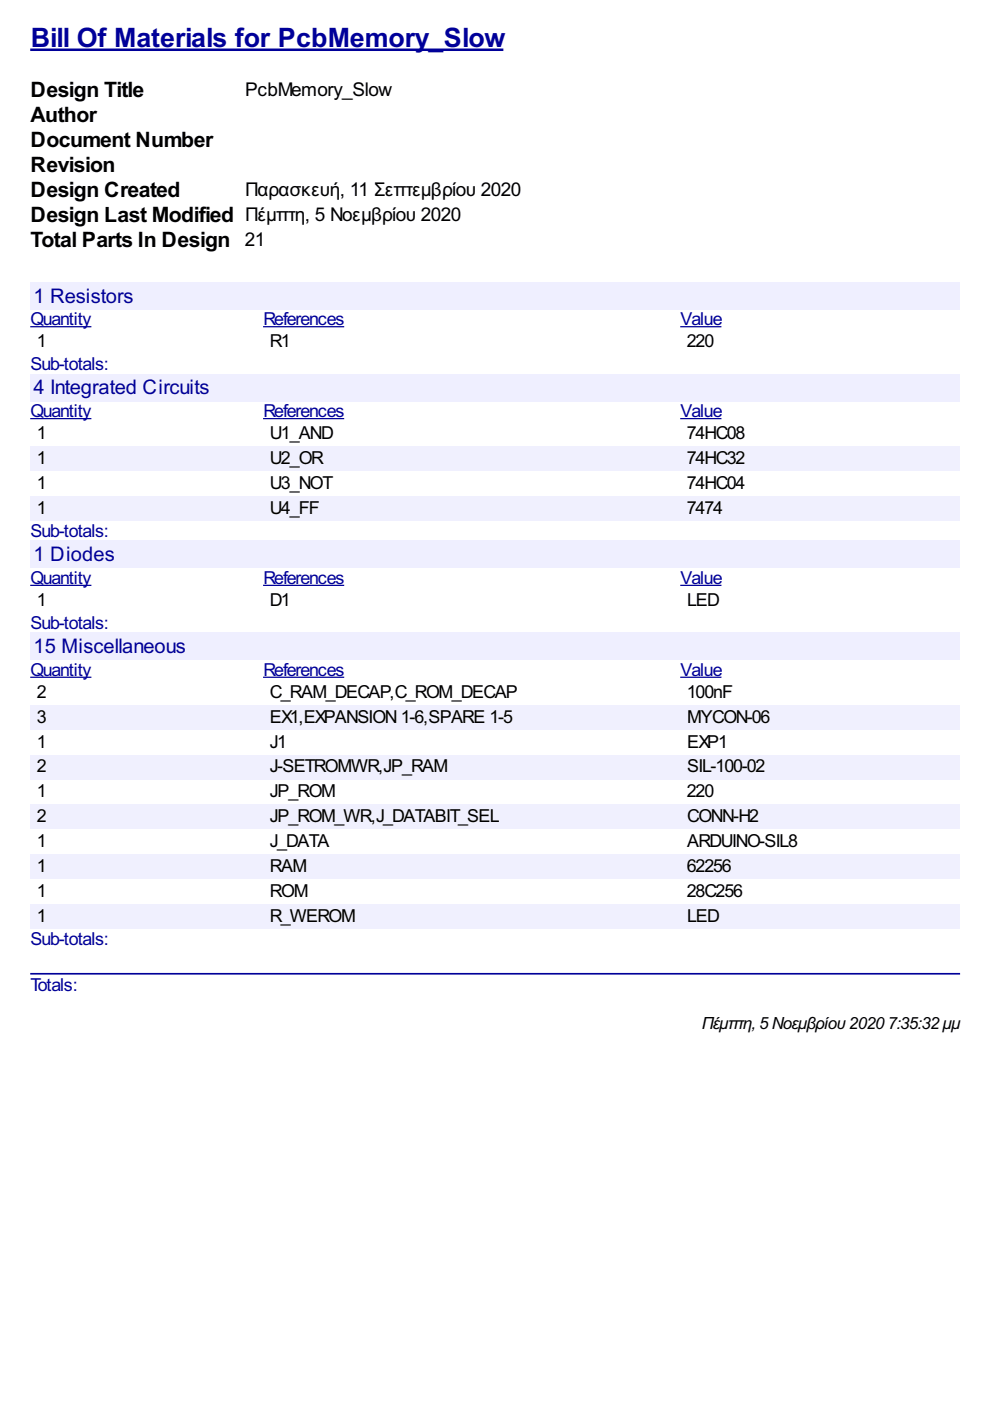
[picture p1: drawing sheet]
<svg xmlns="http://www.w3.org/2000/svg" width="210mm" height="297mm" viewBox="0 0 210 297" stroke-linecap="round" stroke-linejoin="round" font-family="sans-serif">
<defs><g id="words">
<text font-size="6.3" fill="#009" x="6.5" y="10">Bill Of Materials for PcbMemory_Slow</text>
<g font-size="5">
<text x="6.5" y="20.6">Design Title</text>
<text x="6.5" y="25.9">Author</text>
<text x="6.5" y="31.2">Document Number</text>
<text x="6.5" y="36.5">Revision</text>
<text x="6.5" y="41.8">Design Created</text>
<text x="6.5" y="47.1">Design Last Modified Πέμπτη, 5 Νοεμβρίου 2020</text>
<text x="6.5" y="52.3">Total Parts In Design 21</text>
</g>
<g font-size="4.8" fill="#009">
<text x="7.1" y="64.2">1 Resistors</text>
<text x="7.1" y="83.6">4 Integrated Circuits</text>
<text x="7.1" y="119">1 Diodes</text>
<text x="7.1" y="138.5">15 Miscellaneous</text>
</g>
<g font-size="4.5">
<text x="52" y="20.3">PcbMemory_Slow</text>
<text x="52" y="41.5">Παρασκευή, 11 Σεπτεμβρίου 2020</text>
</g>
<g font-size="4.2" fill="#009">
<text x="6.5" y="69">Quantity</text>
<text x="55.8" y="69">References</text>
<text x="144.3" y="69">Value</text>
<text x="6.5" y="78.5">Sub-totals:</text>
<text x="6.5" y="88.5">Quantity</text>
<text x="55.8" y="88.5">References</text>
<text x="144.3" y="88.5">Value</text>
<text x="6.5" y="113.9">Sub-totals:</text>
<text x="6.5" y="123.8">Quantity</text>
<text x="55.8" y="123.8">References</text>
<text x="144.3" y="123.8">Value</text>
<text x="6.5" y="133.4">Sub-totals:</text>
<text x="6.5" y="143.3">Quantity</text>
<text x="55.8" y="143.3">References</text>
<text x="144.3" y="143.3">Value</text>
<text x="6.5" y="200.5">Sub-totals:</text>
<text x="6.5" y="210.1">Totals:</text>
</g>
<g font-size="4.2">
<text x="7.8" y="73.6">1</text>
<text x="57.2" y="73.6">R1</text>
<text x="145.6" y="73.6">220</text>
<text x="7.8" y="93.1">1</text>
<text x="57.2" y="93.1">U1_AND</text>
<text x="145.6" y="93.1">74HC08</text>
<text x="7.8" y="98.4">1</text>
<text x="57.2" y="98.4">U2_OR</text>
<text x="145.6" y="98.4">74HC32</text>
<text x="7.8" y="103.7">1</text>
<text x="57.2" y="103.7">U3_NOT</text>
<text x="145.6" y="103.7">74HC04</text>
<text x="7.8" y="108.9">1</text>
<text x="57.2" y="108.9">U4_FF</text>
<text x="145.6" y="108.9">7474</text>
<text x="7.8" y="128.4">1</text>
<text x="57.2" y="128.4">D1</text>
<text x="145.7" y="128.4">LED</text>
<text x="7.8" y="147.9">2</text>
<text x="57.2" y="147.9">C_RAM_DECAP,C_ROM_DECAP</text>
<text x="145.6" y="147.9">100nF</text>
<text x="7.8" y="153.2">3</text>
<text x="57.2" y="153.2">EX1,EXPANSION1-6,SPARE 1-5</text>
<text x="145.7" y="153.2">MYCON-06</text>
<text x="7.8" y="158.5">1</text>
<text x="57.2" y="158.5">J1</text>
<text x="145.7" y="158.5">EXP1</text>
<text x="7.8" y="163.8">2</text>
<text x="57.2" y="163.8">J-SETROMWR,JP_RAM</text>
<text x="145.7" y="163.8">SIL-100-02</text>
<text x="7.8" y="169.1">1</text>
<text x="57.2" y="169.1">JP_ROM</text>
<text x="145.6" y="169.1">220</text>
<text x="7.8" y="174.4">2</text>
<text x="7.8" y="179.7">1</text>
<text x="57.2" y="174.4">JP_ROM_WR,J_DATABIT_SEL</text>
<text x="57.2" y="179.7">J_DATA</text>
<text x="145.7" y="174.4">CONN-H2</text>
<text x="145.7" y="179.7">ARDUINO-SIL8</text>
<text x="7.8" y="184.9">1</text>
<text x="57.2" y="184.9">RAM</text>
<text x="145.6" y="184.9">62256</text>
<text x="7.8" y="190.2">1</text>
<text x="57.2" y="190.2">ROM</text>
<text x="145.6" y="190.2">28C256</text>
<text x="7.8" y="195.5">1</text>
<text x="57.2" y="195.5">R_WEROM</text>
<text x="145.7" y="195.5">LED</text>
</g>
<text font-size="4" x="148.8" y="218.3">Πέμπτη,5Νοεμβρίου20207:35:32μμ</text>
</g></defs>
<path d="M6.4 10.6h100.3" fill="none" stroke="#009" stroke-width=".53"/>
<g fill="#efefff">
<path d="M6.4 59.8h197.2v5.8h-197.2z"/>
<path d="M6.9 60h21.2v4.8h-21.2z"/>
</g>
<path d="M6.4 69.3h13M55.8 69.3h17.2M144.2 69.3h8.8" fill="none" stroke="#009" stroke-width=".26"/>
<g fill="#efefff">
<path d="M6.4 79.3h197.2v5.8h-197.2z"/>
<path d="M6.9 79.6h37.3v4.8h-37.3z"/>
</g>
<path d="M6.4 88.8h13M55.8 88.8h17.2M144.2 88.8h8.8" fill="none" stroke="#009" stroke-width=".26"/>
<g fill="#f0f0fe">
<path d="M6.4 94.6h49.4v5.3h-49.4z"/>
<path d="M7.7 94.7h1.8v4.2h-1.8z"/>
<path d="M55.8 94.6h88.4v5.3h-88.4z"/>
<path d="M57.2 94.7h11.1v4.2h-11.1z"/>
<path d="M144.2 94.6h59.4v5.3h-59.4z"/>
<path d="M145.6 94.7h12.1v4.2h-12.1z"/>
<path d="M6.4 105.2h49.4v5.2h-49.4z"/>
<path d="M7.7 105.3h1.8v4.2h-1.8z"/>
<path d="M55.8 105.2h88.4v5.2h-88.4z"/>
<path d="M57.2 105.3h10.3v4.2h-10.3z"/>
<path d="M144.2 105.2h59.4v5.2h-59.4z"/>
<path d="M145.6 105.3h7.4v4.2h-7.4z"/>
</g>
<g fill="#efefff">
<path d="M6.4 114.7h197.2v5.7h-197.2z"/>
<path d="M6.9 114.8h17.2v4.8h-17.2z"/>
</g>
<path d="M6.4 124.1h13M55.8 124.1h17.2M144.2 124.1h8.8" fill="none" stroke="#009" stroke-width=".26"/>
<g fill="#efefff">
<path d="M6.4 134.2h197.2v5.7h-197.2z"/>
<path d="M6.9 134.4h32.3v4.7h-32.3z"/>
</g>
<path d="M6.4 143.6h13M55.8 143.6h17.2M144.2 143.6h8.8" fill="none" stroke="#009" stroke-width=".26"/>
<g fill="#f0f0fe">
<path d="M6.4 149.4h49.4v5.3h-49.4z"/>
<path d="M7.7 149.7h1.8v4.2h-1.8z"/>
<path d="M55.8 149.4h88.4v5.3h-88.4z"/>
<path d="M57.2 149.7h51.3v4.2h-51.3z"/>
<path d="M144.2 149.4h59.4v5.3h-59.4z"/>
<path d="M145.6 149.7h17.4v4.2h-17.4z"/>
<path d="M6.4 160h49.4v5.3h-49.4z"/>
<path d="M7.7 160.3h1.8v4.2h-1.8z"/>
<path d="M55.8 160h88.4v5.3h-88.4z"/>
<path d="M57.2 160.3h37.6v4.2h-37.6z"/>
<path d="M144.2 160h59.4v5.3h-59.4z"/>
<path d="M145.6 160.3h16.4v4.2h-16.4z"/>
<path d="M6.4 170.6h49.4v5.3h-49.4z"/>
<path d="M7.7 170.9h1.8v4.2h-1.8z"/>
<path d="M55.8 170.6h88.4v5.3h-88.4z"/>
<path d="M57.2 170.9h48.4v4.2h-48.4z"/>
<path d="M144.2 170.6h59.4v5.3h-59.4z"/>
<path d="M145.6 170.9h15.1v4.2h-15.1z"/>
<path d="M6.4 181.2h49.4v5.2h-49.4z"/>
<path d="M7.7 181.4h1.8v4.3h-1.8z"/>
<path d="M55.8 181.2h88.4v5.2h-88.4z"/>
<path d="M57.2 181.4h7.6v4.3h-7.6z"/>
<path d="M144.2 181.2h59.4v5.2h-59.4z"/>
<path d="M145.6 181.4h9.2v4.3h-9.2z"/>
<path d="M6.4 191.7h49.4v5.3h-49.4z"/>
<path d="M7.7 192h1.8v4.3h-1.8z"/>
<path d="M55.8 191.7h88.4v5.3h-88.4z"/>
<path d="M57.2 192h18v4.3h-18z"/>
<path d="M144.2 191.7h59.4v5.3h-59.4z"/>
<path d="M145.6 192h6.6v4.3h-6.6z"/>
</g>
<path d="M6.6 206.5h196.8" fill="none" stroke="#009" stroke-width=".35"/>
<use href="#words"/>
</svg>
